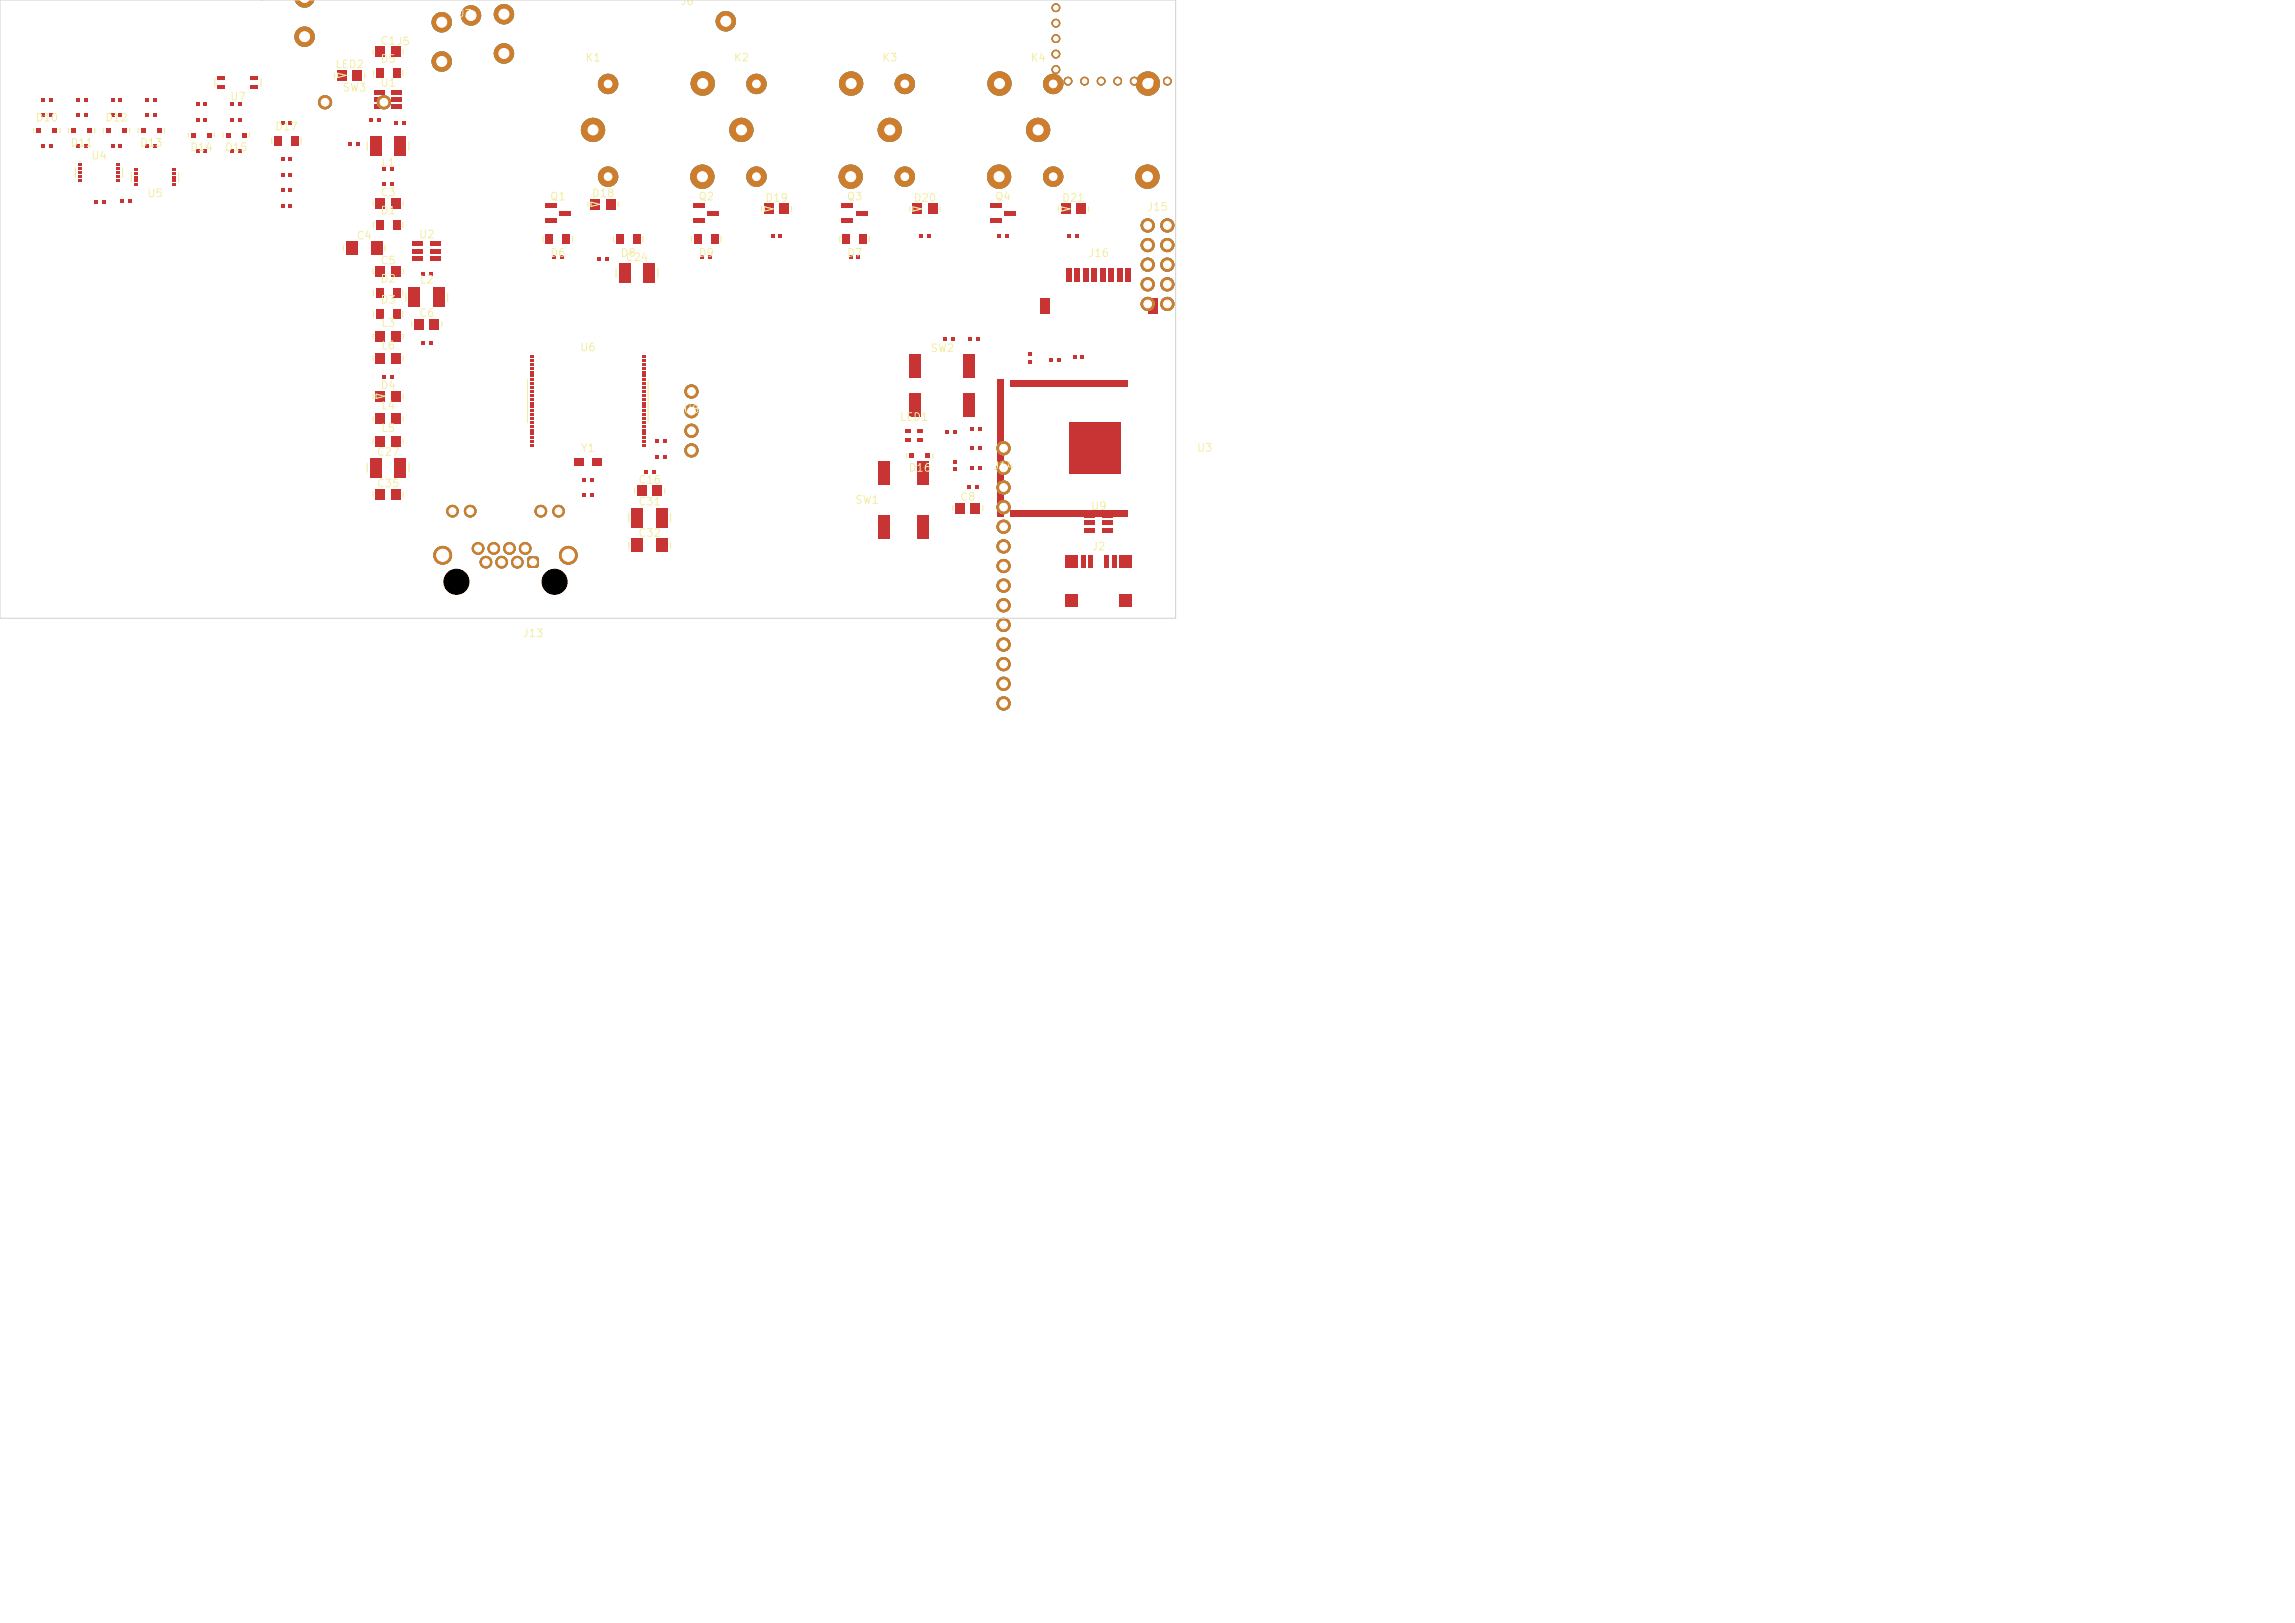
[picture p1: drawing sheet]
<svg xmlns="http://www.w3.org/2000/svg" width="297mm" height="210mm" viewBox="0 0 297 210" stroke-linecap="round" stroke-linejoin="round" font-family="sans-serif">
<defs><g id="words">
<g font-size="1" fill="#f2eda1">
<text x="33.5" y=".4">J4</text>
<text x="59.3" y="2.5">J3</text>
<text x="88" y=".9">J6</text>
<text x="43.3" y="9.1">LED2</text>
<text x="49.1" y="11.5">U1</text>
<text x="49.2" y="8.4">D5</text>
<text x="49.2" y="6">C1J5</text>
<text x="75.7" y="8.2">K1</text>
<text x="94.9" y="8.2">K2</text>
<text x="114.1" y="8.2">K3</text>
<text x="133.3" y="8.2">K4</text>
<text x="4.5" y="16">D10</text>
<text x="13.5" y="16">D12</text>
<text x="29.7" y="13.2">U7</text>
<text x="35.5" y="17.1">D17</text>
<text x="44.3" y="12.1">SW3</text>
<text x="9" y="19.2">D11</text>
<text x="11.7" y="20.9">U4</text>
<text x="18" y="19.2">D13</text>
<text x="24.5" y="19.8">D14</text>
<text x="29" y="19.8">D15</text>
<text x="49.3" y="21.8">L1</text>
<text x="19" y="25.8">U5</text>
<text x="49.2" y="25.6">C3</text>
<text x="49.2" y="28">D1</text>
<text x="71.1" y="26.2">Q1</text>
<text x="76.5" y="25.8">D18</text>
<text x="90.3" y="26.2">Q2</text>
<text x="99" y="26.4">D19</text>
<text x="109.5" y="26.2">Q3</text>
<text x="118.2" y="26.4">D20</text>
<text x="128.7" y="26.2">Q4</text>
<text x="137.4" y="26.4">D21</text>
<text x="148.4" y="27.5">J15</text>
<text x="46.1" y="31.2">C4</text>
<text x="49.2" y="34.5">C5</text>
<text x="54.1" y="31.1">U2</text>
<text x="71.1" y="33.5">D6</text>
<text x="80.2" y="33.5">D8</text>
<text x="80.9" y="34">C24</text>
<text x="90.3" y="33.5">D9</text>
<text x="109.5" y="33.5">D7</text>
<text x="140.8" y="33.5">J16</text>
<text x="49.2" y="36.8">D2</text>
<text x="49.2" y="39.5">D3</text>
<text x="54.2" y="41.3">C6</text>
<text x="54.3" y="36.9">L2</text>
<text x="49.3" y="42.5">L3</text>
<text x="49.3" y="45.4">L6</text>
<text x="75" y="45.7">U6</text>
<text x="120.3" y="45.8">SW2</text>
<text x="49.2" y="50.6">D4</text>
<text x="49.3" y="53.2">L4</text>
<text x="88.4" y="53.7">U8</text>
<text x="48.7" y="59.2">C27</text>
<text x="49.3" y="56.1">L5</text>
<text x="75.1" y="58.7">Y1</text>
<text x="116.4" y="54.7">LED1</text>
<text x="154.8" y="58.7">U3</text>
<text x="48.7" y="63.3">C35</text>
<text x="82.5" y="62.8">C16</text>
<text x="82.5" y="65.7">C31</text>
<text x="110.6" y="65.4">SW1</text>
<text x="117.5" y="61.3">D16</text>
<text x="124.2" y="65">C8</text>
<text x="128.5" y="61">J14</text>
<text x="82.5" y="69.7">C32</text>
<text x="141.1" y="66.2">U9</text>
<text x="141.2" y="71.5">J2</text>
<text x="67.6" y="82.7">J13</text>
</g>
</g></defs>
<g fill="#c83434" stroke="#c83434" stroke-width=".13">
<circle cx="61" cy="2" r="1.25"/>
<circle cx="65.2" cy="6.9" r="1.25"/>
<circle cx="65.2" cy="1.8" r="1.25"/>
</g>
<g fill="#c83434">
<path d="M48.7 8.9h.9v1.2h-.9z"/>
<path d="M50.9 8.9h.9v1.2h-.9z"/>
<path d="M48.4 11.6h1.4v.6h-1.4z"/>
<path d="M48.4 12.6h1.4v.6h-1.4z"/>
<path d="M48.4 13.5h1.4v.6h-1.4z"/>
<path d="M50.7 13.5h1.3v.6h-1.3z"/>
<path d="M50.7 12.6h1.3v.6h-1.3z"/>
<path d="M50.7 11.6h1.3v.6h-1.3z"/>
<path d="M48.6 6h1.2v1.4h-1.2z"/>
<path d="M50.6 6h1.2v1.4h-1.2z"/>
<path d="M51 15.6h.5v.5h-.5z"/>
<path d="M52 15.6h.5v.5h-.5z"/>
<path d="M47.9 17.6h1.5v2.5h-1.5z"/>
<path d="M51.1 17.6h1.5v2.5h-1.5z"/>
<path d="M49.5 21.6h.5v.5h-.5z"/>
<path d="M50.5 21.6h.5v.5h-.5z"/>
<path d="M49.5 23.6h.5v.5h-.5z"/>
<path d="M50.5 23.6h.5v.5h-.5z"/>
<path d="M48.6 25.6h1.2v1.4h-1.2z"/>
<path d="M50.6 25.6h1.2v1.4h-1.2z"/>
<path d="M48.7 28.5h.9v1.2h-.9z"/>
<path d="M50.9 28.5h.9v1.2h-.9z"/>
<path d="M48.7 37.3h.9v1.3h-.9z"/>
<path d="M50.9 37.3h.9v1.3h-.9z"/>
<path d="M48.7 40.1h.9v1.2h-.9z"/>
<path d="M50.9 40.1h.9v1.2h-.9z"/>
<path d="M44.8 31.2h1.5v1.7h-1.5z"/>
<path d="M48 31.2h1.5v1.7h-1.5z"/>
<path d="M53.4 31.2h1.4v.6h-1.4z"/>
<path d="M53.4 32.2h1.4v.6h-1.4z"/>
<path d="M53.4 33.1h1.4v.6h-1.4z"/>
<path d="M55.7 33.1h1.3v.6h-1.3z"/>
<path d="M55.7 32.2h1.3v.6h-1.3z"/>
<path d="M55.7 31.2h1.3v.6h-1.3z"/>
<path d="M48.6 34.4h1.2v1.4h-1.2z"/>
<path d="M50.6 34.4h1.2v1.4h-1.2z"/>
<path d="M52.9 37.2h1.5v2.5h-1.5z"/>
<path d="M56.1 37.2h1.5v2.5h-1.5z"/>
<path d="M54.5 35.2h.5v.5h-.5z"/>
<path d="M55.5 35.2h.5v.5h-.5z"/>
<path d="M53.6 41.2h1.2v1.4h-1.2z"/>
<path d="M55.6 41.2h1.2v1.4h-1.2z"/>
<path d="M54.5 44.1h.5v.5h-.5z"/>
<path d="M55.5 44.1h.5v.5h-.5z"/>
<path d="M49.5 48.6h.5v.5h-.5z"/>
<path d="M50.5 48.6h.5v.5h-.5z"/>
<path d="M48.6 50.6h1.2v1.4h-1.2z"/>
<path d="M50.6 50.6h1.2v1.4h-1.2z"/>
<path d="M129 49.1h.9v1.2h-.9z"/>
<path d="M129 50.4h.9v1.2h-.9z"/>
<path d="M129 51.7h.9v1.2h-.9z"/>
<path d="M129 53h.9v1.2h-.9z"/>
<path d="M129 54.2h.9v1.2h-.9z"/>
<path d="M129 55.5h.9v1.2h-.9z"/>
<path d="M129 56.8h.9v1.2h-.9z"/>
<path d="M129 58h.9v1.2h-.9z"/>
<path d="M129 59.3h.9v1.2h-.9z"/>
<path d="M129 60.6h.9v1.2h-.9z"/>
<path d="M129 61.8h.9v1.2h-.9z"/>
<path d="M129 63.1h.9v1.2h-.9z"/>
<path d="M129 64.4h.9v1.2h-.9z"/>
<path d="M129 65.7h.9v1.2h-.9z"/>
<path d="M130.8 49.2h1.2v.9h-1.2z"/>
<path d="M132.1 49.2h1.2v.9h-1.2z"/>
<path d="M133.3 49.2h1.2v.9h-1.2z"/>
<path d="M134.6 49.2h1.2v.9h-1.2z"/>
<path d="M135.9 49.2h1.2v.9h-1.2z"/>
<path d="M137.1 49.2h1.2v.9h-1.2z"/>
<path d="M138.4 49.2h1.2v.9h-1.2z"/>
<path d="M139.7 49.2h1.2v.9h-1.2z"/>
<path d="M141 49.2h1.2v.9h-1.2z"/>
<path d="M142.2 49.2h1.2v.9h-1.2z"/>
<path d="M143.5 49.2h1.2v.9h-1.2z"/>
<path d="M144.8 49.2h1.2v.9h-1.2z"/>
<path d="M130.8 66h1.2v.9h-1.2z"/>
<path d="M132.1 66h1.2v.9h-1.2z"/>
<path d="M133.3 66h1.2v.9h-1.2z"/>
<path d="M134.6 66h1.2v.9h-1.2z"/>
<path d="M135.9 66h1.2v.9h-1.2z"/>
<path d="M137.1 66h1.2v.9h-1.2z"/>
<path d="M138.4 66h1.2v.9h-1.2z"/>
<path d="M139.7 66h1.2v.9h-1.2z"/>
<path d="M141 66h1.2v.9h-1.2z"/>
<path d="M142.2 66h1.2v.9h-1.2z"/>
<path d="M143.5 66h1.2v.9h-1.2z"/>
<path d="M144.8 66h1.2v.9h-1.2z"/>
<path d="M138.3 54.7h6.7v6.7h-6.7z"/>
<path d="M123.6 65h1.2v1.4h-1.2z"/>
<path d="M125.6 65h1.2v1.4h-1.2z"/>
<path d="M125.1 62.7h.5v.5h-.5z"/>
<path d="M126.1 62.7h.5v.5h-.5z"/>
<path d="M123.3 59.5h.5v.5h-.5z"/>
<path d="M123.3 60.5h.5v.5h-.5z"/>
<path d="M125.6 55.3h.5v.5h-.5z"/>
<path d="M126.6 55.3h.5v.5h-.5z"/>
<path d="M113.7 66.7h1.5v3h-1.5z"/>
<path d="M113.7 59.7h1.5v3h-1.5z"/>
<path d="M118.7 66.7h1.5v3h-1.5z"/>
<path d="M118.7 59.7h1.5v3h-1.5z"/>
<path d="M126.3 43.6h.5v.5h-.5z"/>
<path d="M125.3 43.6h.5v.5h-.5z"/>
<path d="M117.7 45.9h1.5v3h-1.5z"/>
<path d="M124.7 45.9h1.5v3h-1.5z"/>
<path d="M117.7 50.9h1.5v3h-1.5z"/>
<path d="M124.7 50.9h1.5v3h-1.5z"/>
<path d="M144.9 71.9h1.6v1.6h-1.6z"/>
<path d="M137.9 71.9h1.6v1.6h-1.6z"/>
<path d="M144.9 76.9h1.6v1.6h-1.6z"/>
<path d="M137.9 76.9h1.6v1.6h-1.6z"/>
<path d="M143.9 71.9h.6v1.6h-.6z"/>
<path d="M139.9 71.9h.6v1.6h-.6z"/>
<path d="M142.9 71.9h.6v1.6h-.6z"/>
<path d="M140.9 71.9h.6v1.6h-.6z"/>
<path d="M140.4 66.4h1.3v.6h-1.3z"/>
<path d="M140.4 67.4h1.3v.6h-1.3z"/>
<path d="M140.4 68.3h1.3v.6h-1.3z"/>
<path d="M142.7 68.3h1.3v.6h-1.3z"/>
<path d="M142.7 67.4h1.3v.6h-1.3z"/>
<path d="M142.7 66.4h1.3v.6h-1.3z"/>
<path d="M136.8 46.3h.5v.5h-.5z"/>
<path d="M135.8 46.3h.5v.5h-.5z"/>
<path d="M133 46.6h.5v.5h-.5z"/>
<path d="M133 45.6h.5v.5h-.5z"/>
<path d="M139.8 45.9h.5v.5h-.5z"/>
<path d="M138.8 45.9h.5v.5h-.5z"/>
<path d="M123.3 55.7h.5v.5h-.5z"/>
<path d="M122.3 55.7h.5v.5h-.5z"/>
<path d="M122 43.6h.5v.5h-.5z"/>
<path d="M123 43.6h.5v.5h-.5z"/>
<path d="M119.8 58.7h.6v.5h-.6z"/>
<path d="M117.7 58.7h.6v.5h-.6z"/>
<path d="M138 34.7h.7v1.8h-.7z"/>
<path d="M139.1 34.7h.7v1.8h-.7z"/>
<path d="M140.2 34.7h.7v1.8h-.7z"/>
<path d="M141.3 34.7h.7v1.8h-.7z"/>
<path d="M142.4 34.7h.7v1.8h-.7z"/>
<path d="M143.5 34.7h.7v1.8h-.7z"/>
<path d="M144.6 34.7h.7v1.8h-.7z"/>
<path d="M145.7 34.7h.7v1.8h-.7z"/>
<path d="M134.6 38.6h1.2v2h-1.2z"/>
<path d="M148.6 38.6h1.2v2h-1.2z"/>
<path d="M125.6 57.8h.5v.5h-.5z"/>
<path d="M126.6 57.8h.5v.5h-.5z"/>
<path d="M117.2 55.5h.7v.5h-.7z"/>
<path d="M118.7 55.5h.7v.5h-.7z"/>
<path d="M118.7 56.6h.7v.5h-.7z"/>
<path d="M117.2 56.6h.7v.5h-.7z"/>
<path d="M125.6 60.3h.5v.5h-.5z"/>
<path d="M126.6 60.3h.5v.5h-.5z"/>
<path d="M71.4 33.1h.5v.5h-.5z"/>
<path d="M72.4 33.1h.5v.5h-.5z"/>
<path d="M70.5 26.3h1.5v.6h-1.5z"/>
<path d="M70.5 28.2h1.5v.6h-1.5z"/>
<path d="M72.4 27.3h1.5v.6h-1.5z"/>
<path d="M70.6 30.3h.9v1.3h-.9z"/>
<path d="M72.8 30.3h.9v1.3h-.9z"/>
</g>
<g fill="#c83434" stroke="#c83434" stroke-width=".13">
<circle cx="76.7" cy="16.8" r="1.5"/>
<circle cx="78.7" cy="22.9" r="1.25"/>
<circle cx="90.9" cy="22.9" r="1.5"/>
<circle cx="90.9" cy="10.8" r="1.5"/>
<circle cx="78.7" cy="10.9" r="1.25"/>
</g>
<g fill="#c83434">
<path d="M77.3 33.2h.5v.5h-.5z"/>
<path d="M78.3 33.2h.5v.5h-.5z"/>
<path d="M76.4 25.7h1.2v1.4h-1.2z"/>
<path d="M78.4 25.7h1.2v1.4h-1.2z"/>
<path d="M99.7 30.3h.5v.5h-.5z"/>
<path d="M100.7 30.3h.5v.5h-.5z"/>
<path d="M89.7 26.3h1.5v.6h-1.5z"/>
<path d="M89.7 28.2h1.5v.6h-1.5z"/>
<path d="M91.6 27.3h1.5v.6h-1.5z"/>
<path d="M109 30.3h1v1.3h-1z"/>
<path d="M111.2 30.3h.9v1.3h-.9z"/>
</g>
<g fill="#c83434" stroke="#c83434" stroke-width=".13">
<circle cx="95.9" cy="16.8" r="1.5"/>
<circle cx="97.9" cy="22.9" r="1.25"/>
<circle cx="110.1" cy="22.9" r="1.5"/>
<circle cx="110.1" cy="10.8" r="1.5"/>
<circle cx="97.9" cy="10.9" r="1.25"/>
</g>
<g fill="#c83434">
<path d="M90.6 33.1h.5v.5h-.5z"/>
<path d="M91.6 33.1h.5v.5h-.5z"/>
<path d="M98.9 26.3h1.2v1.4h-1.2z"/>
<path d="M100.9 26.3h1.2v1.4h-1.2z"/>
<path d="M118.9 30.3h.5v.5h-.5z"/>
<path d="M119.9 30.3h.5v.5h-.5z"/>
<path d="M108.9 26.3h1.5v.6h-1.5z"/>
<path d="M108.9 28.2h1.5v.6h-1.5z"/>
<path d="M110.8 27.3h1.5v.6h-1.5z"/>
<path d="M79.7 30.3h.9v1.3h-.9z"/>
<path d="M81.9 30.3h.9v1.3h-.9z"/>
</g>
<g fill="#c83434" stroke="#c83434" stroke-width=".13">
<circle cx="115.1" cy="16.8" r="1.5"/>
<circle cx="117.1" cy="22.9" r="1.25"/>
<circle cx="129.3" cy="22.9" r="1.5"/>
<circle cx="129.3" cy="10.8" r="1.5"/>
<circle cx="117.1" cy="10.9" r="1.25"/>
</g>
<g fill="#c83434">
<path d="M109.8 33.1h.5v.5h-.5z"/>
<path d="M110.8 33.1h.5v.5h-.5z"/>
<path d="M118.1 26.3h1.2v1.4h-1.2z"/>
<path d="M120.1 26.3h1.2v1.4h-1.2z"/>
<path d="M129 30.3h.5v.5h-.5z"/>
<path d="M130 30.3h.5v.5h-.5z"/>
<path d="M128.1 26.3h1.5v.6h-1.5z"/>
<path d="M128.1 28.2h1.5v.6h-1.5z"/>
<path d="M130 27.3h1.5v.6h-1.5z"/>
<path d="M89.8 30.3h.9v1.3h-.9z"/>
<path d="M92 30.3h.9v1.3h-.9z"/>
</g>
<g fill="#c83434" stroke="#c83434" stroke-width=".13">
<circle cx="134.3" cy="16.8" r="1.5"/>
<circle cx="136.3" cy="22.9" r="1.25"/>
<circle cx="148.5" cy="22.9" r="1.5"/>
<circle cx="148.5" cy="10.8" r="1.5"/>
<circle cx="136.3" cy="10.9" r="1.25"/>
</g>
<g fill="#c83434">
<path d="M138.1 30.3h.5v.5h-.5z"/>
<path d="M139.1 30.3h.5v.5h-.5z"/>
<path d="M137.3 26.3h1.2v1.4h-1.2z"/>
<path d="M139.3 26.3h1.2v1.4h-1.2z"/>
<path d="M80.1 34.1h1.5v2.5h-1.5z"/>
<path d="M83.3 34.1h1.5v2.5h-1.5z"/>
<path d="M10.1 21.2h.4v.3h-.4z"/>
<path d="M10.1 21.7h.4v.3h-.4z"/>
<path d="M10.1 22.2h.4v.3h-.4z"/>
<path d="M10.1 22.7h.4v.3h-.4z"/>
<path d="M10.1 23.2h.4v.3h-.4z"/>
<path d="M15.1 23.2h.4v.3h-.4z"/>
<path d="M15.1 22.7h.4v.3h-.4z"/>
<path d="M15.1 22.2h.4v.3h-.4z"/>
<path d="M15.1 21.7h.4v.3h-.4z"/>
<path d="M15.1 21.2h.4v.3h-.4z"/>
<path d="M17.4 21.8h.4v.3h-.4z"/>
<path d="M17.4 22.3h.4v.3h-.4z"/>
<path d="M17.4 22.8h.4v.3h-.4z"/>
<path d="M17.4 23.3h.4v.3h-.4z"/>
<path d="M17.4 23.8h.4v.3h-.4z"/>
<path d="M22.4 23.8h.4v.3h-.4z"/>
<path d="M22.4 23.3h.4v.3h-.4z"/>
<path d="M22.4 22.8h.4v.3h-.4z"/>
<path d="M22.4 22.3h.4v.3h-.4z"/>
<path d="M22.4 21.8h.4v.3h-.4z"/>
<path d="M15.5 25.7h.5v.5h-.5z"/>
<path d="M16.5 25.7h.5v.5h-.5z"/>
<path d="M12.2 25.9h.5v.5h-.5z"/>
<path d="M13.2 25.9h.5v.5h-.5z"/>
<path d="M5.3 12.6h.5v.5h-.5z"/>
<path d="M6.3 12.6h.5v.5h-.5z"/>
<path d="M5.3 18.7h.5v.5h-.5z"/>
<path d="M6.3 18.7h.5v.5h-.5z"/>
<path d="M4.7 16.6h.6v.6h-.6z"/>
<path d="M6.8 16.6h.6v.6h-.6z"/>
<path d="M5.3 14.6h.5v.5h-.5z"/>
<path d="M6.3 14.6h.5v.5h-.5z"/>
<path d="M9.8 12.6h.5v.5h-.5z"/>
<path d="M10.8 12.6h.5v.5h-.5z"/>
<path d="M9.8 18.7h.5v.5h-.5z"/>
<path d="M10.8 18.7h.5v.5h-.5z"/>
<path d="M9.2 16.6h.6v.6h-.6z"/>
<path d="M11.3 16.6h.6v.6h-.6z"/>
<path d="M9.8 14.6h.5v.5h-.5z"/>
<path d="M10.8 14.6h.5v.5h-.5z"/>
<path d="M14.3 12.6h.5v.5h-.5z"/>
<path d="M15.3 12.6h.5v.5h-.5z"/>
<path d="M14.3 18.7h.5v.5h-.5z"/>
<path d="M15.3 18.7h.5v.5h-.5z"/>
<path d="M13.7 16.6h.6v.6h-.6z"/>
<path d="M15.8 16.6h.6v.6h-.6z"/>
<path d="M14.3 14.6h.5v.5h-.5z"/>
<path d="M15.3 14.6h.5v.5h-.5z"/>
<path d="M18.8 12.6h.5v.5h-.5z"/>
<path d="M19.8 12.6h.5v.5h-.5z"/>
<path d="M18.8 18.7h.5v.5h-.5z"/>
<path d="M19.8 18.7h.5v.5h-.5z"/>
<path d="M18.2 16.6h.6v.6h-.6z"/>
<path d="M20.3 16.6h.6v.6h-.6z"/>
<path d="M18.8 14.6h.5v.5h-.5z"/>
<path d="M19.8 14.6h.5v.5h-.5z"/>
<path d="M25.3 13.2h.5v.5h-.5z"/>
<path d="M26.3 13.2h.5v.5h-.5z"/>
<path d="M25.3 19.3h.5v.5h-.5z"/>
<path d="M26.3 19.3h.5v.5h-.5z"/>
<path d="M24.7 17.2h.6v.6h-.6z"/>
<path d="M26.8 17.2h.6v.6h-.6z"/>
<path d="M25.3 15.2h.5v.5h-.5z"/>
<path d="M26.3 15.2h.5v.5h-.5z"/>
<path d="M29.8 13.2h.5v.5h-.5z"/>
<path d="M30.8 13.2h.5v.5h-.5z"/>
<path d="M29.8 19.3h.5v.5h-.5z"/>
<path d="M30.8 19.3h.5v.5h-.5z"/>
<path d="M29.2 17.2h.6v.6h-.6z"/>
<path d="M31.3 17.2h.6v.6h-.6z"/>
<path d="M29.8 15.2h.5v.5h-.5z"/>
<path d="M30.8 15.2h.5v.5h-.5z"/>
</g>
<circle cx="93.9" cy="2.7" r="1.25" fill="#c83434" stroke="#c83434" stroke-width=".13"/>
<g fill="#c83434">
<path d="M36.3 20.4h.5v.5h-.5z"/>
<path d="M37.3 20.4h.5v.5h-.5z"/>
<path d="M47.8 15.3h.5v.5h-.5z"/>
<path d="M48.8 15.3h.5v.5h-.5z"/>
<path d="M45 18.4h.5v.5h-.5z"/>
<path d="M46 18.4h.5v.5h-.5z"/>
<path d="M36.3 15.7h.5v.5h-.5z"/>
<path d="M37.3 15.7h.5v.5h-.5z"/>
</g>
<g fill="#c83434" stroke="#c83434" stroke-width=".13">
<path d="M38.2 -.1h2.4a.73 .73 0 0 1-.4 .8 1.28 1.28 0 0 1-2-.8z"/>
<circle cx="39.4" cy="4.7" r="1.25"/>
<circle cx="57.2" cy="8" r="1.25"/>
<circle cx="57.2" cy="2.9" r="1.25"/>
<circle cx="42.1" cy="13.2" r=".85"/>
<circle cx="49.7" cy="13.2" r=".85"/>
</g>
<g fill="#c83434">
<path d="M36.3 22.4h.5v.5h-.5z"/>
<path d="M37.3 22.4h.5v.5h-.5z"/>
<path d="M28.2 9.8h1v.5h-1z"/>
<path d="M28.2 11.1h1v.5h-1z"/>
<path d="M32.4 11.1h1v.5h-1z"/>
<path d="M32.4 9.8h1v.5h-1z"/>
<path d="M35.5 17.7h.9v1.2h-.9z"/>
<path d="M37.7 17.7h.9v1.2h-.9z"/>
<path d="M43.6 9.1h1.2v1.4h-1.2z"/>
<path d="M45.6 9.1h1.2v1.4h-1.2z"/>
<path d="M36.3 26.4h.5v.5h-.5z"/>
<path d="M37.3 26.4h.5v.5h-.5z"/>
<path d="M36.3 24.4h.5v.5h-.5z"/>
<path d="M37.3 24.4h.5v.5h-.5z"/>
<path d="M48.6 42.8h1.2v1.4h-1.2z"/>
<path d="M50.6 42.8h1.2v1.4h-1.2z"/>
<path d="M48.6 45.7h1.2v1.4h-1.2z"/>
<path d="M50.6 45.7h1.2v1.4h-1.2z"/>
<path d="M48.6 63.3h1.2v1.4h-1.2z"/>
<path d="M50.6 63.3h1.2v1.4h-1.2z"/>
<path d="M48.6 53.5h1.2v1.4h-1.2z"/>
<path d="M50.6 53.5h1.2v1.4h-1.2z"/>
<path d="M48.6 56.4h1.2v1.4h-1.2z"/>
<path d="M50.6 56.4h1.2v1.4h-1.2z"/>
<path d="M47.9 59.3h1.5v2.5h-1.5z"/>
<path d="M51.1 59.3h1.5v2.5h-1.5z"/>
<path d="M68.6 46h.4v.3h-.4z"/>
<path d="M68.6 46.5h.4v.3h-.4z"/>
<path d="M68.6 47h.4v.3h-.4z"/>
<path d="M68.6 47.5h.4v.3h-.4z"/>
<path d="M68.6 48h.4v.3h-.4z"/>
<path d="M68.6 48.5h.4v.3h-.4z"/>
<path d="M68.6 49h.4v.3h-.4z"/>
<path d="M68.6 49.5h.4v.3h-.4z"/>
<path d="M68.6 50h.4v.3h-.4z"/>
<path d="M68.6 50.5h.4v.3h-.4z"/>
<path d="M68.6 51h.4v.3h-.4z"/>
<path d="M68.6 51.5h.4v.3h-.4z"/>
<path d="M68.6 52h.4v.3h-.4z"/>
<path d="M68.6 52.5h.4v.3h-.4z"/>
<path d="M68.6 53h.4v.3h-.4z"/>
<path d="M68.6 53.5h.4v.3h-.4z"/>
<path d="M68.6 54h.4v.3h-.4z"/>
<path d="M68.6 54.5h.4v.3h-.4z"/>
<path d="M68.6 55h.4v.3h-.4z"/>
<path d="M68.6 55.5h.4v.3h-.4z"/>
<path d="M68.6 56h.4v.3h-.4z"/>
<path d="M68.6 56.5h.4v.3h-.4z"/>
<path d="M68.6 57h.4v.3h-.4z"/>
<path d="M68.6 57.5h.4v.3h-.4z"/>
<path d="M83.1 57.5h.4v.3h-.4z"/>
<path d="M83.1 57h.4v.3h-.4z"/>
<path d="M83.1 56.5h.4v.3h-.4z"/>
<path d="M83.1 56h.4v.3h-.4z"/>
<path d="M83.1 55.5h.4v.3h-.4z"/>
<path d="M83.1 55h.4v.3h-.4z"/>
<path d="M83.1 54.5h.4v.3h-.4z"/>
<path d="M83.1 54h.4v.3h-.4z"/>
<path d="M83.1 53.5h.4v.3h-.4z"/>
<path d="M83.1 53h.4v.3h-.4z"/>
<path d="M83.1 52.5h.4v.3h-.4z"/>
<path d="M83.1 52h.4v.3h-.4z"/>
<path d="M83.1 51.5h.4v.3h-.4z"/>
<path d="M83.1 51h.4v.3h-.4z"/>
<path d="M83.1 50.5h.4v.3h-.4z"/>
<path d="M83.1 50h.4v.3h-.4z"/>
<path d="M83.1 49.5h.4v.3h-.4z"/>
<path d="M83.1 49h.4v.3h-.4z"/>
<path d="M83.1 48.5h.4v.3h-.4z"/>
<path d="M83.1 48h.4v.3h-.4z"/>
<path d="M83.1 47.5h.4v.3h-.4z"/>
<path d="M83.1 47h.4v.3h-.4z"/>
<path d="M83.1 46.5h.4v.3h-.4z"/>
<path d="M83.1 46h.4v.3h-.4z"/>
<path d="M74.3 59.3h1.2v1h-1.2z"/>
<path d="M76.7 59.3h1.2v1h-1.2z"/>
<path d="M84.8 56.8h.5v.5h-.5z"/>
<path d="M85.8 56.8h.5v.5h-.5z"/>
<path d="M84.8 58.8h.5v.5h-.5z"/>
<path d="M85.8 58.8h.5v.5h-.5z"/>
<path d="M83.3 60.8h.5v.5h-.5z"/>
<path d="M84.3 60.8h.5v.5h-.5z"/>
<path d="M82.5 62.8h1.2v1.4h-1.2z"/>
<path d="M84.5 62.8h1.2v1.4h-1.2z"/>
<path d="M75.3 61.8h.5v.5h-.5z"/>
<path d="M76.3 61.8h.5v.5h-.5z"/>
<path d="M75.3 63.8h.5v.5h-.5z"/>
<path d="M76.3 63.8h.5v.5h-.5z"/>
<path d="M68.3 72.1l.3-.1 1 .1 .1 .3v.9l-.3 .2-1-.1-.2-.3z"/>
</g>
<g fill="#c83434" stroke="#c83434" stroke-width=".13">
<circle cx="68" cy="71" r=".75"/>
<circle cx="66.9" cy="72.7" r=".75"/>
<circle cx="65.9" cy="71" r=".75"/>
<circle cx="64.9" cy="72.7" r=".75"/>
<circle cx="63.9" cy="71" r=".75"/>
<circle cx="62.9" cy="72.7" r=".75"/>
<circle cx="61.9" cy="71" r=".75"/>
<circle cx="72.3" cy="66.1" r=".75"/>
<circle cx="70" cy="66.1" r=".75"/>
<circle cx="60.9" cy="66.1" r=".75"/>
<circle cx="58.6" cy="66.1" r=".75"/>
<circle cx="73.6" cy="71.9" r="1.15"/>
<circle cx="57.3" cy="71.9" r="1.15"/>
<circle cx="89.5" cy="50.7" r=".85"/>
<circle cx="89.5" cy="53.2" r=".85"/>
<circle cx="89.5" cy="55.7" r=".85"/>
<circle cx="89.5" cy="58.3" r=".85"/>
</g>
<g fill="#c83434">
<path d="M81.7 65.7h1.5v2.5h-1.5z"/>
<path d="M84.9 65.7h1.5v2.5h-1.5z"/>
<path d="M81.7 69.7h1.5v1.7h-1.5z"/>
<path d="M84.9 69.7h1.5v1.7h-1.5z"/>
</g>
<g fill="#c83434" stroke="#c83434" stroke-width=".13">
<circle cx="129.9" cy="58" r=".85"/>
<circle cx="129.9" cy="60.5" r=".85"/>
<circle cx="129.9" cy="63.1" r=".85"/>
<circle cx="129.9" cy="65.6" r=".85"/>
<circle cx="129.9" cy="68.2" r=".85"/>
<circle cx="129.9" cy="70.7" r=".85"/>
<circle cx="129.9" cy="73.2" r=".85"/>
<circle cx="129.9" cy="75.8" r=".85"/>
<circle cx="129.9" cy="78.3" r=".85"/>
<circle cx="129.9" cy="80.9" r=".85"/>
<circle cx="129.9" cy="83.4" r=".85"/>
<circle cx="129.9" cy="85.9" r=".85"/>
<circle cx="129.9" cy="88.5" r=".85"/>
<circle cx="129.9" cy="91" r=".85"/>
<circle cx="148.5" cy="29.2" r=".85"/>
<circle cx="151.1" cy="29.2" r=".85"/>
<circle cx="148.5" cy="31.7" r=".85"/>
<circle cx="151.1" cy="31.7" r=".85"/>
<circle cx="148.5" cy="34.2" r=".85"/>
<circle cx="151.1" cy="34.2" r=".85"/>
<circle cx="148.5" cy="36.8" r=".85"/>
<circle cx="151.1" cy="36.8" r=".85"/>
<circle cx="148.5" cy="39.3" r=".85"/>
<circle cx="151.1" cy="39.3" r=".85"/>
<circle cx="151.1" cy="10.5" r=".5"/>
<circle cx="148.9" cy="10.5" r=".5"/>
<circle cx="146.8" cy="10.5" r=".5"/>
<circle cx="144.6" cy="10.5" r=".5"/>
<circle cx="142.5" cy="10.5" r=".5"/>
<circle cx="140.4" cy="10.5" r=".5"/>
<circle cx="138.2" cy="10.5" r=".5"/>
<circle cx="136.6" cy="9" r=".5"/>
<circle cx="136.6" cy="7" r=".5"/>
<circle cx="136.6" cy="5" r=".5"/>
<circle cx="136.6" cy="3" r=".5"/>
<circle cx="136.6" cy="1" r=".5"/>
</g>
<g fill="#4d7fc4" stroke="#4d7fc4" stroke-width=".13">
<path d="M38.2 -.1h2.4a.73 .73 0 0 1-.4 .8 1.28 1.28 0 0 1-2-.8z"/>
<circle cx="61" cy="2" r="1.25"/>
<circle cx="65.2" cy="6.9" r="1.25"/>
<circle cx="65.2" cy="1.8" r="1.25"/>
<circle cx="76.7" cy="16.8" r="1.5"/>
<circle cx="78.7" cy="22.9" r="1.25"/>
<circle cx="90.9" cy="22.9" r="1.5"/>
<circle cx="90.9" cy="10.8" r="1.5"/>
<circle cx="78.7" cy="10.9" r="1.25"/>
<circle cx="95.9" cy="16.8" r="1.5"/>
<circle cx="97.9" cy="22.9" r="1.25"/>
<circle cx="110.1" cy="22.9" r="1.5"/>
<circle cx="110.1" cy="10.8" r="1.5"/>
<circle cx="97.9" cy="10.9" r="1.25"/>
<circle cx="115.1" cy="16.8" r="1.5"/>
<circle cx="117.1" cy="22.9" r="1.25"/>
<circle cx="129.3" cy="22.9" r="1.5"/>
<circle cx="129.3" cy="10.8" r="1.5"/>
<circle cx="117.1" cy="10.9" r="1.25"/>
<circle cx="134.3" cy="16.8" r="1.5"/>
<circle cx="136.3" cy="22.9" r="1.25"/>
<circle cx="148.5" cy="22.9" r="1.5"/>
<circle cx="148.5" cy="10.8" r="1.5"/>
<circle cx="136.3" cy="10.9" r="1.25"/>
<circle cx="93.9" cy="2.7" r="1.25"/>
<circle cx="39.4" cy="4.7" r="1.25"/>
<circle cx="57.2" cy="8" r="1.25"/>
<circle cx="57.2" cy="2.9" r="1.25"/>
<circle cx="42.1" cy="13.2" r=".85"/>
<circle cx="49.7" cy="13.2" r=".85"/>
</g>
<path d="M68.3 72.1l.3-.1 1 .1 .1 .3v.9l-.3 .2-1-.1-.2-.3z" fill="#4d7fc4"/>
<g fill="#4d7fc4" stroke="#4d7fc4" stroke-width=".13">
<circle cx="68" cy="71" r=".75"/>
<circle cx="66.9" cy="72.7" r=".75"/>
<circle cx="65.9" cy="71" r=".75"/>
<circle cx="64.9" cy="72.7" r=".75"/>
<circle cx="63.9" cy="71" r=".75"/>
<circle cx="62.9" cy="72.7" r=".75"/>
<circle cx="61.9" cy="71" r=".75"/>
<circle cx="72.3" cy="66.1" r=".75"/>
<circle cx="70" cy="66.1" r=".75"/>
<circle cx="60.9" cy="66.1" r=".75"/>
<circle cx="58.6" cy="66.1" r=".75"/>
<circle cx="73.6" cy="71.9" r="1.15"/>
<circle cx="57.3" cy="71.9" r="1.15"/>
<circle cx="89.5" cy="50.7" r=".85"/>
<circle cx="89.5" cy="53.2" r=".85"/>
<circle cx="89.5" cy="55.7" r=".85"/>
<circle cx="89.5" cy="58.3" r=".85"/>
<circle cx="129.9" cy="58" r=".85"/>
<circle cx="129.9" cy="60.5" r=".85"/>
<circle cx="129.9" cy="63.1" r=".85"/>
<circle cx="129.9" cy="65.6" r=".85"/>
<circle cx="129.9" cy="68.2" r=".85"/>
<circle cx="129.9" cy="70.7" r=".85"/>
<circle cx="129.9" cy="73.2" r=".85"/>
<circle cx="129.9" cy="75.8" r=".85"/>
<circle cx="129.9" cy="78.3" r=".85"/>
<circle cx="129.9" cy="80.9" r=".85"/>
<circle cx="129.9" cy="83.4" r=".85"/>
<circle cx="129.9" cy="85.9" r=".85"/>
<circle cx="129.9" cy="88.5" r=".85"/>
<circle cx="129.9" cy="91" r=".85"/>
<circle cx="148.5" cy="29.2" r=".85"/>
<circle cx="151.1" cy="29.2" r=".85"/>
<circle cx="148.5" cy="31.7" r=".85"/>
<circle cx="151.1" cy="31.7" r=".85"/>
<circle cx="148.5" cy="34.2" r=".85"/>
<circle cx="151.1" cy="34.2" r=".85"/>
<circle cx="148.5" cy="36.8" r=".85"/>
<circle cx="151.1" cy="36.8" r=".85"/>
<circle cx="148.5" cy="39.3" r=".85"/>
<circle cx="151.1" cy="39.3" r=".85"/>
<circle cx="151.1" cy="10.5" r=".5"/>
<circle cx="148.9" cy="10.5" r=".5"/>
<circle cx="146.8" cy="10.5" r=".5"/>
<circle cx="144.6" cy="10.5" r=".5"/>
<circle cx="142.5" cy="10.5" r=".5"/>
<circle cx="140.4" cy="10.5" r=".5"/>
<circle cx="138.2" cy="10.5" r=".5"/>
<circle cx="136.6" cy="9" r=".5"/>
<circle cx="136.6" cy="7" r=".5"/>
<circle cx="136.6" cy="5" r=".5"/>
<circle cx="136.6" cy="3" r=".5"/>
<circle cx="136.6" cy="1" r=".5"/>
</g>
<g fill="#7fc87f" stroke="#7fc87f" stroke-width=".13">
<path d="M38.2 -.1h2.4a.73 .73 0 0 1-.4 .8 1.28 1.28 0 0 1-2-.8z"/>
<circle cx="61" cy="2" r="1.25"/>
<circle cx="65.2" cy="6.9" r="1.25"/>
<circle cx="65.2" cy="1.8" r="1.25"/>
<circle cx="76.7" cy="16.8" r="1.5"/>
<circle cx="78.7" cy="22.9" r="1.25"/>
<circle cx="90.9" cy="22.9" r="1.5"/>
<circle cx="90.9" cy="10.8" r="1.5"/>
<circle cx="78.7" cy="10.9" r="1.25"/>
<circle cx="95.9" cy="16.8" r="1.5"/>
<circle cx="97.9" cy="22.9" r="1.25"/>
<circle cx="110.1" cy="22.9" r="1.5"/>
<circle cx="110.1" cy="10.8" r="1.5"/>
<circle cx="97.9" cy="10.9" r="1.25"/>
<circle cx="115.1" cy="16.8" r="1.5"/>
<circle cx="117.1" cy="22.9" r="1.25"/>
<circle cx="129.3" cy="22.9" r="1.5"/>
<circle cx="129.3" cy="10.8" r="1.5"/>
<circle cx="117.1" cy="10.9" r="1.25"/>
<circle cx="134.3" cy="16.8" r="1.5"/>
<circle cx="136.3" cy="22.9" r="1.25"/>
<circle cx="148.5" cy="22.9" r="1.5"/>
<circle cx="148.5" cy="10.8" r="1.5"/>
<circle cx="136.3" cy="10.9" r="1.25"/>
<circle cx="93.9" cy="2.7" r="1.25"/>
<circle cx="39.4" cy="4.7" r="1.25"/>
<circle cx="57.2" cy="8" r="1.25"/>
<circle cx="57.2" cy="2.9" r="1.25"/>
<circle cx="42.1" cy="13.2" r=".85"/>
<circle cx="49.7" cy="13.2" r=".85"/>
</g>
<path d="M68.3 72.1l.3-.1 1 .1 .1 .3v.9l-.3 .2-1-.1-.2-.3z" fill="#7fc87f"/>
<g fill="#7fc87f" stroke="#7fc87f" stroke-width=".13">
<circle cx="68" cy="71" r=".75"/>
<circle cx="66.9" cy="72.7" r=".75"/>
<circle cx="65.9" cy="71" r=".75"/>
<circle cx="64.9" cy="72.7" r=".75"/>
<circle cx="63.9" cy="71" r=".75"/>
<circle cx="62.9" cy="72.7" r=".75"/>
<circle cx="61.9" cy="71" r=".75"/>
<circle cx="72.3" cy="66.1" r=".75"/>
<circle cx="70" cy="66.1" r=".75"/>
<circle cx="60.9" cy="66.1" r=".75"/>
<circle cx="58.6" cy="66.1" r=".75"/>
<circle cx="73.6" cy="71.9" r="1.15"/>
<circle cx="57.3" cy="71.9" r="1.15"/>
<circle cx="89.5" cy="50.7" r=".85"/>
<circle cx="89.5" cy="53.2" r=".85"/>
<circle cx="89.5" cy="55.7" r=".85"/>
<circle cx="89.5" cy="58.3" r=".85"/>
<circle cx="129.9" cy="58" r=".85"/>
<circle cx="129.9" cy="60.5" r=".85"/>
<circle cx="129.9" cy="63.1" r=".85"/>
<circle cx="129.9" cy="65.6" r=".85"/>
<circle cx="129.9" cy="68.2" r=".85"/>
<circle cx="129.9" cy="70.7" r=".85"/>
<circle cx="129.9" cy="73.2" r=".85"/>
<circle cx="129.9" cy="75.8" r=".85"/>
<circle cx="129.9" cy="78.3" r=".85"/>
<circle cx="129.9" cy="80.9" r=".85"/>
<circle cx="129.9" cy="83.4" r=".85"/>
<circle cx="129.9" cy="85.9" r=".85"/>
<circle cx="129.9" cy="88.5" r=".85"/>
<circle cx="129.9" cy="91" r=".85"/>
<circle cx="148.5" cy="29.2" r=".85"/>
<circle cx="151.1" cy="29.2" r=".85"/>
<circle cx="148.5" cy="31.7" r=".85"/>
<circle cx="151.1" cy="31.7" r=".85"/>
<circle cx="148.5" cy="34.2" r=".85"/>
<circle cx="151.1" cy="34.2" r=".85"/>
<circle cx="148.5" cy="36.8" r=".85"/>
<circle cx="151.1" cy="36.8" r=".85"/>
<circle cx="148.5" cy="39.3" r=".85"/>
<circle cx="151.1" cy="39.3" r=".85"/>
<circle cx="151.1" cy="10.5" r=".5"/>
<circle cx="148.9" cy="10.5" r=".5"/>
<circle cx="146.8" cy="10.5" r=".5"/>
<circle cx="144.6" cy="10.5" r=".5"/>
<circle cx="142.5" cy="10.5" r=".5"/>
<circle cx="140.4" cy="10.5" r=".5"/>
<circle cx="138.2" cy="10.5" r=".5"/>
<circle cx="136.6" cy="9" r=".5"/>
<circle cx="136.6" cy="7" r=".5"/>
<circle cx="136.6" cy="5" r=".5"/>
<circle cx="136.6" cy="3" r=".5"/>
<circle cx="136.6" cy="1" r=".5"/>
</g>
<g fill="#ce7d2c" stroke="#ce7d2c" stroke-width=".13">
<path d="M38.2 -.1h2.4a.73 .73 0 0 1-.4 .8 1.28 1.28 0 0 1-2-.8z"/>
<circle cx="61" cy="2" r="1.25"/>
<circle cx="65.2" cy="6.9" r="1.25"/>
<circle cx="65.2" cy="1.8" r="1.25"/>
<circle cx="76.7" cy="16.8" r="1.5"/>
<circle cx="78.7" cy="22.9" r="1.25"/>
<circle cx="90.9" cy="22.9" r="1.5"/>
<circle cx="90.9" cy="10.8" r="1.5"/>
<circle cx="78.7" cy="10.9" r="1.25"/>
<circle cx="95.9" cy="16.8" r="1.5"/>
<circle cx="97.9" cy="22.9" r="1.25"/>
<circle cx="110.1" cy="22.9" r="1.5"/>
<circle cx="110.1" cy="10.8" r="1.5"/>
<circle cx="97.9" cy="10.9" r="1.25"/>
<circle cx="115.1" cy="16.8" r="1.5"/>
<circle cx="117.1" cy="22.9" r="1.25"/>
<circle cx="129.3" cy="22.9" r="1.5"/>
<circle cx="129.3" cy="10.8" r="1.5"/>
<circle cx="117.1" cy="10.9" r="1.25"/>
<circle cx="134.3" cy="16.8" r="1.5"/>
<circle cx="136.3" cy="22.9" r="1.25"/>
<circle cx="148.5" cy="22.9" r="1.5"/>
<circle cx="148.5" cy="10.8" r="1.5"/>
<circle cx="136.3" cy="10.9" r="1.25"/>
<circle cx="93.9" cy="2.7" r="1.25"/>
<circle cx="39.4" cy="4.7" r="1.25"/>
<circle cx="57.2" cy="8" r="1.25"/>
<circle cx="57.2" cy="2.9" r="1.25"/>
<circle cx="42.1" cy="13.2" r=".85"/>
<circle cx="49.7" cy="13.2" r=".85"/>
</g>
<path d="M68.3 72.1l.3-.1 1 .1 .1 .3v.9l-.3 .2-1-.1-.2-.3z" fill="#ce7d2c"/>
<g fill="#ce7d2c" stroke="#ce7d2c" stroke-width=".13">
<circle cx="68" cy="71" r=".75"/>
<circle cx="66.9" cy="72.7" r=".75"/>
<circle cx="65.9" cy="71" r=".75"/>
<circle cx="64.9" cy="72.7" r=".75"/>
<circle cx="63.9" cy="71" r=".75"/>
<circle cx="62.9" cy="72.7" r=".75"/>
<circle cx="61.9" cy="71" r=".75"/>
<circle cx="72.3" cy="66.1" r=".75"/>
<circle cx="70" cy="66.1" r=".75"/>
<circle cx="60.9" cy="66.1" r=".75"/>
<circle cx="58.6" cy="66.1" r=".75"/>
<circle cx="73.6" cy="71.9" r="1.15"/>
<circle cx="57.3" cy="71.9" r="1.15"/>
<circle cx="89.5" cy="50.7" r=".85"/>
<circle cx="89.5" cy="53.2" r=".85"/>
<circle cx="89.5" cy="55.7" r=".85"/>
<circle cx="89.5" cy="58.3" r=".85"/>
<circle cx="129.9" cy="58" r=".85"/>
<circle cx="129.9" cy="60.5" r=".85"/>
<circle cx="129.9" cy="63.1" r=".85"/>
<circle cx="129.9" cy="65.6" r=".85"/>
<circle cx="129.9" cy="68.2" r=".85"/>
<circle cx="129.9" cy="70.7" r=".85"/>
<circle cx="129.9" cy="73.2" r=".85"/>
<circle cx="129.9" cy="75.8" r=".85"/>
<circle cx="129.9" cy="78.3" r=".85"/>
<circle cx="129.9" cy="80.9" r=".85"/>
<circle cx="129.9" cy="83.4" r=".85"/>
<circle cx="129.9" cy="85.9" r=".85"/>
<circle cx="129.9" cy="88.5" r=".85"/>
<circle cx="129.9" cy="91" r=".85"/>
<circle cx="148.5" cy="29.2" r=".85"/>
<circle cx="151.1" cy="29.2" r=".85"/>
<circle cx="148.5" cy="31.7" r=".85"/>
<circle cx="151.1" cy="31.7" r=".85"/>
<circle cx="148.5" cy="34.2" r=".85"/>
<circle cx="151.1" cy="34.2" r=".85"/>
<circle cx="148.5" cy="36.8" r=".85"/>
<circle cx="151.1" cy="36.8" r=".85"/>
<circle cx="148.5" cy="39.3" r=".85"/>
<circle cx="151.1" cy="39.3" r=".85"/>
<circle cx="151.1" cy="10.5" r=".5"/>
<circle cx="148.9" cy="10.5" r=".5"/>
<circle cx="146.8" cy="10.5" r=".5"/>
<circle cx="144.6" cy="10.5" r=".5"/>
<circle cx="142.5" cy="10.5" r=".5"/>
<circle cx="140.4" cy="10.5" r=".5"/>
<circle cx="138.2" cy="10.5" r=".5"/>
<circle cx="136.6" cy="9" r=".5"/>
<circle cx="136.6" cy="7" r=".5"/>
<circle cx="136.6" cy="5" r=".5"/>
<circle cx="136.6" cy="3" r=".5"/>
<circle cx="136.6" cy="1" r=".5"/>
</g>
<g fill="none" stroke="#f2eda1" stroke-width=".15">
<path d="M4.4 16.6v.6M7.8 16.6v.6M8.9 16.6v.6M12.3 16.6v.6M13.4 16.6v.6M16.8 16.6v.6M17.9 16.6v.6M21.3 16.6v.6M24.4 17.2v.6M27.8 17.2v.6M27.8 10.2v1M28.9 17.2v.6"/>
<path d="M32.3 17.2v.6M33.8 10.2v1M35.2 17.9v.7M39 17.9v.7M43.3 9.5v.5M43.7 9.5l1.1 .3-1.1 .2zM47.2 9.5v.5M47.5 18.3v1.1M48.3 6.4v.6M48.3 9.1v.8M52.1 9.1v.8M52.2 6.4v.6"/>
<path d="M52.9 18.3v1.1M9.8 21.7v1.3M15.9 21.7v1.3M17 22.3v1.2M23.1 22.3v1.2M44.4 31.7v.8M48.3 26v.6M48.3 34.9v.5M48.3 28.8v.7M48.3 37.6v.7M49.8 31.7v.8M52.1 28.8v.7"/>
<path d="M52.1 37.6v.7M52.2 26v.6M52.2 34.9v.5M52.5 37.9v1.2M57.9 37.9v1.2M70.3 30.6v.7M74.1 30.6v.7M76.1 26.2v.5M76.5 26.2l1.1 .2-1.1 .3zM79.4 30.6v.7M79.7 34.8v1.1M80 26.2v.5"/>
<path d="M83.2 30.6v.7M85.1 34.8v1.1M89.5 30.6v.7M93.3 30.6v.7M98.5 26.8v.5M98.9 26.8l1.2 .2-1.2 .3zM102.4 26.8v.5M108.7 30.6v.7M112.5 30.6v.7M117.7 26.8v.5M118.1 26.8l1.2 .2-1.2 .3zM121.6 26.8v.5"/>
<path d="M136.9 26.8v.5M137.3 26.8l1.2 .2-1.2 .3zM140.8 26.8v.5M47.5 60v1.1M48.3 43.2v.6M48.3 46.1v.6M48.3 51v.6M48.3 53.9v.6M48.3 56.8v.6M48.3 40.3v.7M48.7 51l1.1 .3-1.1 .3zM52.1 40.3v.7"/>
<path d="M52.2 43.2v.6M52.2 46.1v.6M52.2 51v.6M52.2 53.9v.6M52.2 56.8v.6M52.9 60v1.1M53.3 41.7v.5M57.2 41.7v.5M68.3 49.1v5.6M83.9 49.1v5.6M117.3 58.7v.6M120.7 58.7v.6"/>
<path d="M48.3 63.7v.6M52.2 63.7v.6M81.4 66.4v1.1M81.4 70.2v.7M82.1 63.2v.6M86 63.2v.6M86.8 66.4v1.1M86.8 70.2v.7M123.3 65.5v.5M127.2 65.5v.5"/>
</g>
<path d="M0 0h152.1v80h-152.1z" fill="none" stroke="#d0d2cd" stroke-width=".13"/>
<g fill="#fff" stroke="#fff" stroke-width=".13">
<path d="M38.8 -.1h1.3a.76 .76 0 0 1-1.3 0z"/>
<circle cx="151.1" cy="10.5" r=".3"/>
<circle cx="148.9" cy="10.5" r=".3"/>
<circle cx="146.8" cy="10.5" r=".3"/>
<circle cx="144.6" cy="10.5" r=".3"/>
<circle cx="142.5" cy="10.5" r=".3"/>
<circle cx="140.4" cy="10.5" r=".3"/>
<circle cx="138.2" cy="10.5" r=".3"/>
<circle cx="136.6" cy="9" r=".3"/>
<circle cx="136.6" cy="7" r=".3"/>
<circle cx="136.6" cy="5" r=".3"/>
<circle cx="136.6" cy="3" r=".3"/>
<circle cx="136.6" cy="1" r=".3"/>
<circle cx="61" cy="2" r=".65"/>
<circle cx="65.2" cy="6.9" r=".65"/>
<circle cx="65.2" cy="1.8" r=".65"/>
<circle cx="76.7" cy="16.8" r=".65"/>
<circle cx="78.7" cy="22.9" r=".5"/>
<circle cx="90.9" cy="22.9" r=".65"/>
<circle cx="90.9" cy="10.8" r=".65"/>
<circle cx="78.7" cy="10.9" r=".5"/>
<circle cx="95.9" cy="16.8" r=".65"/>
<circle cx="97.9" cy="22.9" r=".5"/>
<circle cx="110.1" cy="22.9" r=".65"/>
<circle cx="110.1" cy="10.8" r=".65"/>
<circle cx="97.9" cy="10.9" r=".5"/>
<circle cx="115.1" cy="16.8" r=".65"/>
<circle cx="117.1" cy="22.9" r=".5"/>
<circle cx="129.3" cy="22.9" r=".65"/>
<circle cx="129.3" cy="10.8" r=".65"/>
<circle cx="117.1" cy="10.9" r=".5"/>
<circle cx="134.3" cy="16.8" r=".65"/>
<circle cx="136.3" cy="22.9" r=".5"/>
<circle cx="148.5" cy="22.9" r=".65"/>
<circle cx="148.5" cy="10.8" r=".65"/>
<circle cx="136.3" cy="10.9" r=".5"/>
<circle cx="93.9" cy="2.7" r=".65"/>
<circle cx="39.4" cy="4.7" r=".65"/>
<circle cx="57.2" cy="8" r=".65"/>
<circle cx="57.2" cy="2.9" r=".65"/>
<circle cx="42.1" cy="13.2" r=".5"/>
<circle cx="49.7" cy="13.2" r=".5"/>
<circle cx="69" cy="72.7" r=".44"/>
<circle cx="68" cy="71" r=".44"/>
<circle cx="66.9" cy="72.7" r=".44"/>
<circle cx="65.9" cy="71" r=".44"/>
<circle cx="64.9" cy="72.7" r=".44"/>
<circle cx="63.9" cy="71" r=".44"/>
<circle cx="62.9" cy="72.7" r=".44"/>
<circle cx="61.9" cy="71" r=".44"/>
<circle cx="72.3" cy="66.1" r=".44"/>
<circle cx="70" cy="66.1" r=".44"/>
<circle cx="60.9" cy="66.1" r=".44"/>
<circle cx="58.6" cy="66.1" r=".44"/>
<circle cx="73.6" cy="71.9" r=".78"/>
<circle cx="57.3" cy="71.9" r=".78"/>
<circle cx="89.5" cy="50.7" r=".5"/>
<circle cx="89.5" cy="53.2" r=".5"/>
<circle cx="89.5" cy="55.7" r=".5"/>
<circle cx="89.5" cy="58.3" r=".5"/>
<circle cx="129.9" cy="58" r=".5"/>
<circle cx="129.9" cy="60.5" r=".5"/>
<circle cx="129.9" cy="63.1" r=".5"/>
<circle cx="129.9" cy="65.6" r=".5"/>
<circle cx="129.9" cy="68.2" r=".5"/>
<circle cx="129.9" cy="70.7" r=".5"/>
<circle cx="129.9" cy="73.2" r=".5"/>
<circle cx="129.9" cy="75.8" r=".5"/>
<circle cx="129.9" cy="78.3" r=".5"/>
<circle cx="129.9" cy="80.9" r=".5"/>
<circle cx="129.9" cy="83.4" r=".5"/>
<circle cx="129.9" cy="85.9" r=".5"/>
<circle cx="129.9" cy="88.5" r=".5"/>
<circle cx="129.9" cy="91" r=".5"/>
<circle cx="148.5" cy="29.2" r=".5"/>
<circle cx="151.1" cy="29.2" r=".5"/>
<circle cx="148.5" cy="31.7" r=".5"/>
<circle cx="151.1" cy="31.7" r=".5"/>
<circle cx="148.5" cy="34.3" r=".5"/>
<circle cx="151.1" cy="34.3" r=".5"/>
<circle cx="148.5" cy="36.8" r=".5"/>
<circle cx="151.1" cy="36.8" r=".5"/>
<circle cx="148.5" cy="39.3" r=".5"/>
<circle cx="151.1" cy="39.3" r=".5"/>
</g>
<g fill="#000" stroke="#000" stroke-width=".13">
<circle cx="59.1" cy="75.3" r="1.62"/>
<circle cx="71.8" cy="75.3" r="1.62"/>
</g>
<use href="#words"/>
</svg>
